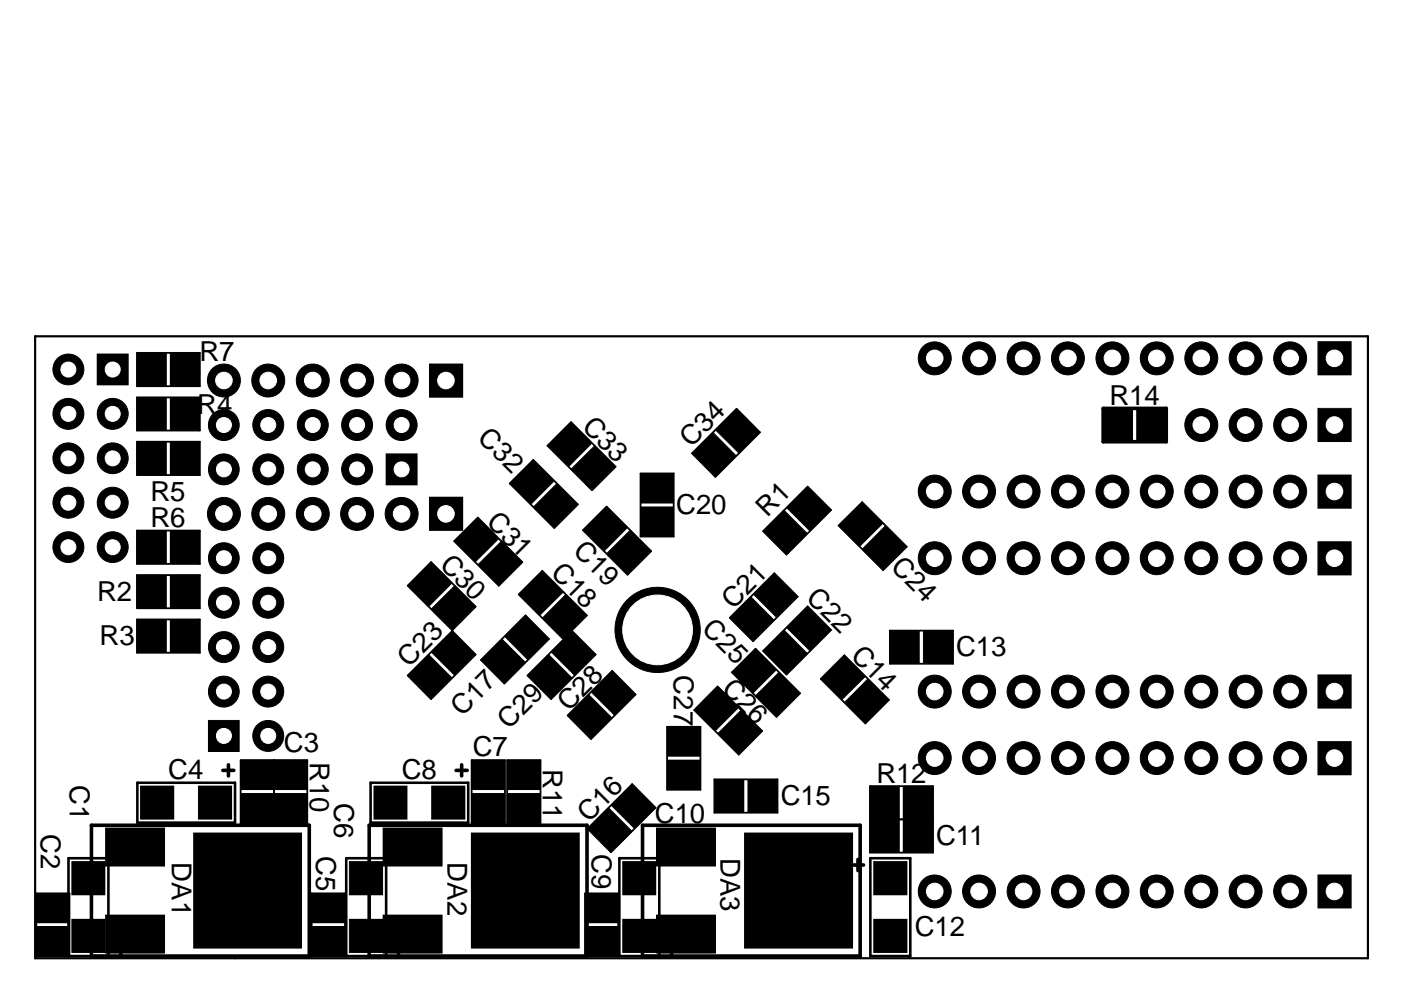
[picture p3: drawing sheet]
<svg xmlns="http://www.w3.org/2000/svg" width="297mm" height="210mm" viewBox="0 0 297 210" stroke-linecap="round" stroke-linejoin="round" font-family="sans-serif">
<defs><g id="words">
<g font-size="5.8">
<text x="42.3" y="76.5">R7</text>
<text x="41.8" y="87.8">R4</text>
<text x="235.2" y="85.9">R14</text>
<text x="101" y="93.1" transform="rotate(45 101 93.1)">C32</text>
<text x="123.2" y="90.7" transform="rotate(45 123.2 90.7)">C33</text>
<text x="146.5" y="95" transform="rotate(-45 146.5 95)">C34</text>
<text x="31.9" y="106.2">R5</text>
<text x="31.9" y="111.8">R6</text>
<text x="102.9" y="111" transform="rotate(45 102.9 111)">C31</text>
<text x="143.4" y="109">C20</text>
<text x="162.7" y="109.9" transform="rotate(-45 162.7 109.9)">R1</text>
<text x="93" y="119.9" transform="rotate(45 93 119.9)">C30</text>
<text x="121.3" y="117.1" transform="rotate(45 121.3 117.1)">C19</text>
<text x="116.6" y="121.8" transform="rotate(45 116.6 121.8)">C18</text>
<text x="188.6" y="120.4" transform="rotate(45 188.6 120.4)">C24</text>
<text x="20.6" y="127.4">R2</text>
<text x="155.4" y="129.3" transform="rotate(-45 155.4 129.3)">C21</text>
<text x="170.7" y="127" transform="rotate(45 170.7 127)">C22</text>
<text x="21.1" y="136.8">R3</text>
<text x="148.6" y="133.6" transform="rotate(45 148.6 133.6)">C25</text>
<text x="86.7" y="141.6" transform="rotate(-45 86.7 141.6)">C23</text>
<text x="142.9" y="143.2" transform="rotate(90 142.9 143.2)">C27</text>
<text x="180.2" y="139.2" transform="rotate(45 180.2 139.2)">C14</text>
<text x="202.7" y="139.1">C13</text>
<text x="152.8" y="146.3" transform="rotate(45 152.8 146.3)">C26</text>
<text x="98" y="151.9" transform="rotate(-45 98 151.9)">C17</text>
<text x="107.9" y="154.8" transform="rotate(-45 107.9 154.8)">C29</text>
<text x="120.6" y="151" transform="rotate(-45 120.6 151)">C28</text>
<text x="60.2" y="159.4">C3</text>
<text x="65.7" y="161.6" transform="rotate(90 65.7 161.6)">R10</text>
<text x="100.2" y="160.3">C7</text>
<text x="14.8" y="166.4" transform="rotate(90 14.8 166.4)">C1</text>
<text x="35.7" y="165.1">C4</text>
<text x="85.2" y="165.1">C8</text>
<text x="115.1" y="163" transform="rotate(90 115.1 163)">R11</text>
<text x="185.8" y="166">R12</text>
<text x="70.8" y="170.2" transform="rotate(90 70.8 170.2)">C6</text>
<text x="165.5" y="170.7">C15</text>
<text x="8.7" y="176.8" transform="rotate(90 8.7 176.8)">C2</text>
<text x="124.8" y="174.6" transform="rotate(-45 124.8 174.6)">C16</text>
<text x="138.9" y="174.5">C10</text>
<text x="198.5" y="179.2">C11</text>
<text x="36.4" y="182.8" transform="rotate(90 36.4 182.8)">DA1</text>
<text x="67.1" y="181.5" transform="rotate(90 67.1 181.5)">C5</text>
<text x="94.9" y="182.8" transform="rotate(90 94.9 182.8)">DA2</text>
<text x="125.5" y="181" transform="rotate(90 125.5 181)">C9</text>
<text x="152.8" y="181.9" transform="rotate(90 152.8 181.9)">DA3</text>
<text x="194" y="198.5">C12</text>
</g>
</g></defs>
<g fill="#000">
<path d="M279.5 72.5h7v7h-7zM20.7 75.1h6.5v6.5h-6.5zM29.1 84.3h6.2v6.9h-6.2zM29.1 74.9h6.2v6.9h-6.2zM29.8 94.5h4.7v5.4h-4.7zM29.8 85h4.7v5.5h-4.7zM29.8 75.6h4.7v5.5h-4.7zM36.2 84.3h6.1v6.9h-6.1zM36.2 74.9h6.1v6.9h-6.1zM36.9 94.5h4.7v5.4h-4.7zM36.9 85h4.7v5.5h-4.7zM36.9 75.6h4.7v5.5h-4.7z"/>
<path d="M91.1 77.2h7v7h-7zM234 86.7h6.1v6.9h-6.1zM234.7 87.4h4.7v5.5h-4.7zM241 86.7h6.2v6.9h-6.2zM241.7 87.4h4.8v5.5h-4.8zM279.5 86.6h7v7h-7zM29.1 112.6h6.2v6.9h-6.2zM29.1 93.7h6.2v6.9h-6.2zM29.8 113.3h4.7v5.5h-4.7zM36.2 112.6h6.1v6.9h-6.1zM36.2 93.7h6.1v6.9h-6.1zM36.9 113.3h4.7v5.5h-4.7z"/>
<path d="M81.9 96.3h6.5v6.5h-6.5zM91.1 105.5h7v7h-7zM135.9 107.5h6.8v6.2h-6.8zM135.9 100.5h6.8v6.2h-6.8zM136.6 108.2h5.5v4.8h-5.5zM136.6 101.2h5.5v4.7h-5.5zM279.5 100.8h7v7h-7zM29.1 131.4h6.2v6.9h-6.2zM29.1 122h6.2v6.9h-6.2zM29.8 132.1h4.7v5.5h-4.7zM29.8 122.7h4.7v5.5h-4.7zM36.2 131.4h6.1v6.9h-6.1z"/>
<path d="M36.2 122h6.1v6.9h-6.1zM36.9 132.1h4.7v5.5h-4.7zM36.9 122.7h4.7v5.5h-4.7zM189.5 134.5h4.7v5.5h-4.7zM196.5 134.5h4.8v5.5h-4.8zM279.5 114.9h7v7h-7zM44.2 152.8h6.5v6.5h-6.5zM142.2 154.9h5.5v4.7h-5.5zM188.8 133.8h6.1v6.9h-6.1zM195.8 133.8h6.2v6.9h-6.2zM279.5 143.1h7v7h-7zM29.8 166.7h7v7h-7z"/>
<path d="M30.6 167.4h5.6v5.6h-5.6zM42.1 166.7h7v7h-7zM42.8 167.4h5.6v5.6h-5.6zM51.1 161.2h6.9v6.2h-6.9zM51.1 168.3h6.9v6.1h-6.9zM51.8 161.9h5.5v4.8h-5.5zM51.8 169h5.5v4.7h-5.5zM58.2 168.3h6.9v6.1h-6.9zM58.2 161.2h6.9v6.2h-6.9zM58.9 169h5.4v4.7h-5.4zM58.9 161.9h5.4v4.8h-5.4zM79.3 166.7h7v7h-7z"/>
<path d="M80 167.4h5.6v5.6h-5.6zM91.6 166.7h7v7h-7zM92.3 167.4h5.5v5.6h-5.5zM100.1 161.2h6.9v6.2h-6.9zM100.1 168.3h6.9v6.1h-6.9zM100.8 161.9h5.5v4.8h-5.5zM100.8 169h5.5v4.7h-5.5zM107.6 168.3h6.9v6.1h-6.9zM107.6 161.2h6.9v6.2h-6.9zM108.3 169h5.5v4.7h-5.5zM108.3 161.9h5.5v4.8h-5.5zM141.5 154.2h6.9v6.1h-6.9z"/>
<path d="M141.5 161.2h6.9v6.2h-6.9zM142.2 161.9h5.5v4.8h-5.5zM151.6 165.3h6.1v6.9h-6.1zM152.3 166h4.7v5.5h-4.7zM158.6 165.3h6.2v6.9h-6.2zM159.3 166h4.7v5.5h-4.7zM184.5 166.8h6.2v6.8h-6.2zM185.3 167.4h4.7v5.5h-4.7zM191.6 166.8h6.1v6.8h-6.1zM192.3 167.4h4.7v5.5h-4.7zM279.5 157.3h7v7h-7zM7.8 189.5h6.8v6.1h-6.8z"/>
<path d="M8.5 190.2h5.5v4.8h-5.5zM15.3 182.7h6.9v7h-6.9zM16 183.4h5.5v5.6h-5.5zM22.4 175.6h12.5v8h-12.5zM23.1 176.3h11.1v6.6h-11.1zM66.2 189.5h6.9v6.1h-6.9zM66.9 190.2h5.4v4.8h-5.4zM74.1 182.7h7v7h-7zM74.8 183.4h5.6v5.6h-5.6zM81.3 175.6h12.4v8h-12.4zM82 176.3h11v6.6h-11zM124.1 189.5h6.9v6.1h-6.9z"/>
<path d="M124.8 190.2h5.5v4.8h-5.5zM132.1 182.7h6.9v7h-6.9zM132.8 183.4h5.5v5.6h-5.5zM139.2 175.6h12.5v8h-12.5zM139.9 176.3h11.1v6.6h-11.1zM184.5 173.8h6.2v6.9h-6.2zM185.3 174.5h4.7v5.5h-4.7zM185.3 182.7h7v7h-7zM186 183.4h5.6v5.6h-5.6zM191.6 173.8h6.1v6.9h-6.1zM192.3 174.5h4.7v5.5h-4.7zM279.5 185.6h7v6.9h-7z"/>
<path d="M7.8 196.5h6.8v6.2h-6.8zM8.5 197.2h5.5v4.8h-5.5zM15.3 195h6.9v6.9h-6.9zM16 195.7h5.5v5.5h-5.5zM22.4 194.1h12.5v8h-12.5zM23.1 194.8h11.1v6.6h-11.1zM41.1 176.7h22.8v24.3h-22.8zM41.8 177.4h21.4v22.9h-21.4zM66.2 196.5h6.9v6.2h-6.9zM66.9 197.2h5.4v4.8h-5.4zM74.1 195h7v6.9h-7zM74.8 195.7h5.6v5.5h-5.6z"/>
<path d="M81.3 194.1h12.4v8h-12.4zM82 194.8h11v6.6h-11zM100 176.7h22.8v24.3h-22.8zM100.7 177.4h21.4v22.9h-21.4zM124.1 196.5h6.9v6.2h-6.9zM124.8 197.2h5.5v4.8h-5.5zM132.1 195h6.9v6.9h-6.9zM132.8 195.7h5.5v5.5h-5.5zM139.2 194.1h12.5v8h-12.5zM139.9 194.8h11.1v6.6h-11.1zM157.9 176.7h22.9v24.3h-22.9zM158.6 177.4h21.4v22.9h-21.4z"/>
<path d="M185.3 195h7v6.9h-7zM186 195.7h5.6v5.5h-5.6z"/>
</g>
<g fill="none" stroke="#000" stroke-width=".21">
<path d="M20.6 75.1h6.6v6.5h-6.6zM29.1 74.9h6.2v6.9h-6.2zM29.8 75.6h4.7v5.5h-4.7zM36.1 74.9h6.2v6.9h-6.2zM36.8 75.6h4.8v5.5h-4.8zM91.1 77.2h7v7h-7zM279.4 72.4h7.1v7.1h-7.1zM29.1 93.7h6.2v6.9h-6.2zM29.1 84.3h6.2v6.9h-6.2zM29.8 94.4h4.7v5.5h-4.7zM29.8 85h4.7v5.5h-4.7zM36.1 93.7h6.2v6.9h-6.2z"/>
<path d="M36.1 84.3h6.2v6.9h-6.2zM36.8 94.4h4.8v5.5h-4.8zM36.8 85h4.8v5.5h-4.8zM81.9 96.2h6.5v6.6h-6.5zM233.9 86.6h6.2v7h-6.2zM234.7 87.3h4.7v5.6h-4.7zM241 86.6h6.2v7h-6.2zM241.7 87.3h4.8v5.6h-4.8zM279.4 86.6h7.1v7h-7.1zM29.1 112.5h6.2v7h-6.2zM29.8 113.3h4.7v5.5h-4.7zM36.1 112.5h6.2v7h-6.2z"/>
<path d="M36.8 113.3h4.8v5.5h-4.8zM91.1 105.4h7v7.1h-7zM135.8 107.5h6.9v6.2h-6.9zM135.8 100.4h6.9v6.3h-6.9zM136.5 108.2h5.6v4.8h-5.6zM136.5 101.1h5.6v4.8h-5.6zM279.4 114.9h7.1v7h-7.1zM279.4 100.7h7.1v7.1h-7.1zM29.1 131.4h6.2v6.9h-6.2zM29.1 122h6.2v6.9h-6.2zM29.8 132.1h4.7v5.5h-4.7zM29.8 122.7h4.7v5.5h-4.7z"/>
<path d="M36.1 131.4h6.2v6.9h-6.2zM36.1 122h6.2v6.9h-6.2zM36.8 132.1h4.8v5.5h-4.8zM36.8 122.7h4.8v5.5h-4.8zM188.7 133.7h6.2v7h-6.2zM189.4 134.4h4.8v5.6h-4.8zM195.8 133.7h6.2v7h-6.2zM196.5 134.4h4.8v5.6h-4.8zM44.2 152.8h6.5v6.5h-6.5zM141.5 154.1h6.9v6.2h-6.9zM142.2 154.8h5.5v4.8h-5.5zM279.4 157.2h7.1v7.1h-7.1z"/>
<path d="M279.4 143.1h7.1v7h-7.1zM22.4 175.6h12.5v8h-12.5zM23.1 176.3h11.1v6.6h-11.1zM29.8 166.7h7v7h-7zM30.5 167.4h5.7v5.6h-5.7zM41.1 176.6h22.8v24.4h-22.8zM41.8 177.3h21.4v23h-21.4zM42.1 166.7h7v7h-7zM42.8 167.4h5.6v5.6h-5.6zM51.1 161.2h6.9v6.2h-6.9zM51.1 168.2h6.9v6.2h-6.9zM51.8 161.9h5.5v4.8h-5.5z"/>
<path d="M51.8 169h5.5v4.7h-5.5zM58.1 168.2h7v6.2h-7zM58.1 161.2h7v6.2h-7zM58.8 169h5.5v4.7h-5.5zM58.8 161.9h5.5v4.8h-5.5zM79.3 166.7h7v7h-7zM80 167.4h5.6v5.6h-5.6zM81.2 175.6h12.5v8h-12.5zM82 176.3h11v6.6h-11zM91.5 166.7h7.1v7h-7.1zM92.2 167.4h5.6v5.6h-5.6zM99.9 176.6h22.9v24.4h-22.9z"/>
<path d="M100 161.2h7v6.2h-7zM100 168.2h7v6.2h-7zM100.6 177.3h21.5v23h-21.5zM100.8 161.9h5.5v4.8h-5.5zM100.8 169h5.5v4.7h-5.5zM107.6 168.2h6.9v6.2h-6.9zM107.6 161.2h6.9v6.2h-6.9zM108.3 169h5.5v4.7h-5.5zM108.3 161.9h5.5v4.8h-5.5zM139.2 175.6h12.5v8h-12.5zM139.9 176.3h11.1v6.6h-11.1zM141.5 161.2h6.9v6.2h-6.9z"/>
<path d="M142.2 161.9h5.5v4.8h-5.5zM151.5 165.3h6.2v6.9h-6.2zM152.2 166h4.8v5.5h-4.8zM157.9 176.6h22.9v24.4h-22.9zM158.6 165.3h6.2v6.9h-6.2zM158.6 177.3h21.4v23h-21.4zM159.3 166h4.7v5.5h-4.7zM184.5 166.7h6.2v6.9h-6.2zM184.5 173.8h6.2v6.9h-6.2zM185.2 167.4h4.8v5.5h-4.8zM185.2 174.5h4.8v5.5h-4.8zM191.5 166.7h6.2v6.9h-6.2z"/>
<path d="M191.5 173.8h6.2v6.9h-6.2zM192.2 167.4h4.8v5.5h-4.8zM192.2 174.5h4.8v5.5h-4.8zM7.7 189.5h6.9v6.1h-6.9zM7.7 196.5h6.9v6.2h-6.9zM8.4 190.2h5.6v4.8h-5.6zM8.4 197.2h5.6v4.8h-5.6zM15.2 182.7h7v7h-7zM15.2 194.9h7v7h-7zM15.9 183.4h5.6v5.6h-5.6zM15.9 195.6h5.6v5.6h-5.6zM22.4 194h12.5v8.1h-12.5z"/>
<path d="M23.1 194.7h11.1v6.7h-11.1zM66.1 189.5h7v6.1h-7zM66.1 196.5h7v6.2h-7zM66.8 190.2h5.5v4.8h-5.5zM66.8 197.2h5.5v4.8h-5.5zM74.1 182.7h7v7h-7zM74.1 194.9h7v7h-7zM74.8 183.4h5.6v5.6h-5.6zM74.8 195.6h5.6v5.6h-5.6zM81.2 194h12.5v8.1h-12.5zM82 194.7h11v6.7h-11zM124.1 189.5h6.9v6.1h-6.9z"/>
<path d="M124.1 196.5h6.9v6.2h-6.9zM124.8 190.2h5.5v4.8h-5.5zM124.8 197.2h5.5v4.8h-5.5zM132 182.7h7v7h-7zM132 194.9h7v7h-7zM132.7 183.4h5.6v5.6h-5.6zM132.7 195.6h5.6v5.6h-5.6zM139.2 194h12.5v8.1h-12.5zM139.9 194.7h11.1v6.7h-11.1zM185.3 194.9h7v7h-7zM185.3 182.7h7v7h-7zM185.9 195.6h5.7v5.6h-5.7z"/>
<path d="M185.9 183.4h5.7v5.6h-5.7zM279.4 185.5h7.1v7h-7.1z"/>
</g>
<g fill="#000" stroke="#000" stroke-width=".21">
<path d="M121.1 89.5l4.4 4.5-4.9 4.9-4.4-4.4z" fill-rule="evenodd"/>
<path d="M117.1 94.5l4-3.9 3.4 3.4-3.9 3.9z" fill-rule="evenodd"/>
<path d="M121.1 99.5l5-5 4.4 4.4-5 5z" fill-rule="evenodd"/>
<path d="M122.1 99.5l4-3.9 3.4 3.3-4 4z" fill-rule="evenodd"/>
<path d="M151.2 91.7l4.9 5-4.4 4.4-4.9-5z" fill-rule="evenodd"/>
<path d="M147.7 96.1l3.5-3.4 3.9 4-3.4 3.3z" fill-rule="evenodd"/>
<path d="M151.7 91.2l4.5-4.5 4.9 5-4.4 4.4z" fill-rule="evenodd"/>
<path d="M152.7 91.2l3.5-3.5 3.9 4-3.4 3.4z" fill-rule="evenodd"/>
<path d="M96.4 114.7l4.9-4.9 4.4 4.4-4.9 4.9z" fill-rule="evenodd"/>
<path d="M101.3 110.8l3.4 3.4-3.9 4-3.4-3.5z" fill-rule="evenodd"/>
<path d="M106.3 114.8l4.4 4.4-5 4.9-4.4-4.4z" fill-rule="evenodd"/>
<path d="M106.3 115.8l3.4 3.4-4 3.9-3.3-3.4z" fill-rule="evenodd"/>
<path d="M113.1 97.6l4.4 4.4-4.9 4.9-4.5-4.4z" fill-rule="evenodd"/>
<path d="M113.1 98.6l3.4 3.4-3.9 3.9-3.5-3.4z" fill-rule="evenodd"/>
<path d="M118.1 102.5l4.4 4.4-5 5-4.4-4.4z" fill-rule="evenodd"/>
<path d="M118.1 103.6l3.4 3.3-4 4-3.4-3.4z" fill-rule="evenodd"/>
<path d="M124.7 112.4l3.9-3.9 3.4 3.4-3.9 3.9z" fill-rule="evenodd"/>
<path d="M128.6 107.5l4.4 4.4-4.9 4.9-4.4-4.4z" fill-rule="evenodd"/>
<path d="M129.7 117.4l3.9-4 3.4 3.5-3.9 3.9z" fill-rule="evenodd"/>
<path d="M128.7 117.4l4.9-4.9 4.4 4.4-4.9 4.9z" fill-rule="evenodd"/>
<path d="M161.8 112.6l4.4-4.4 5 4.9-4.4 4.4z" fill-rule="evenodd"/>
<path d="M162.8 112.6l3.4-3.4 4 3.9-3.4 3.5z" fill-rule="evenodd"/>
<path d="M166.8 107.6l4.4-4.4 4.9 4.9-4.4 4.5z" fill-rule="evenodd"/>
<path d="M167.8 107.6l3.4-3.4 4 3.9-3.5 3.5z" fill-rule="evenodd"/>
<path d="M182.8 107.5l3.4 3.4-4 4-3.3-3.5z" fill-rule="evenodd"/>
<path d="M177.8 111.4l5-4.9 4.4 4.4-5 4.9z" fill-rule="evenodd"/>
<path d="M183.8 116.4l3.9-3.9 3.5 3.4-4 3.9z" fill-rule="evenodd"/>
<path d="M187.7 111.5l4.5 4.4-5 4.9-4.4-4.4z" fill-rule="evenodd"/>
<path d="M91.4 119.2l4.4 4.4-4.9 5-4.4-4.4z" fill-rule="evenodd"/>
<path d="M91.4 120.2l3.4 3.4-3.9 4-3.4-3.4z" fill-rule="evenodd"/>
<path d="M91.4 129.1l5-4.9 4.4 4.4-4.9 4.9z" fill-rule="evenodd"/>
<path d="M92.5 129.1l3.9-3.9 3.4 3.4-3.9 4z" fill-rule="evenodd"/>
<path d="M106.4 135.5l5 4.9-4.5 4.4-4.9-4.9z" fill-rule="evenodd"/>
<path d="M103 139.9l3.4-3.4 4 3.9-3.5 3.5z" fill-rule="evenodd"/>
<path d="M107 134.9l4.4-4.4 4.9 5-4.4 4.4z" fill-rule="evenodd"/>
<path d="M108 134.9l3.4-3.4 4 4-3.5 3.4z" fill-rule="evenodd"/>
<path d="M111.9 143.2l4.4-4.4 4.9 4.9-4.4 4.4z" fill-rule="evenodd"/>
<path d="M112.9 143.2l3.4-3.4 4 3.9-3.5 3.5z" fill-rule="evenodd"/>
<path d="M115 122.1l3.4 3.4-4 4-3.4-3.5z" fill-rule="evenodd"/>
<path d="M110 126l5-4.9 4.4 4.4-5 4.9z" fill-rule="evenodd"/>
<path d="M121.3 133.8l4.9 5-4.4 4.4-4.9-5z" fill-rule="evenodd"/>
<path d="M121.3 134.8l3.9 4-3.4 3.4-3.9-4z" fill-rule="evenodd"/>
<path d="M119.9 127.1l3.5 3.4-4 3.9-3.4-3.4z" fill-rule="evenodd"/>
<path d="M119.9 126.1l4.4 4.4-4.9 4.9-4.4-4.4z" fill-rule="evenodd"/>
<path d="M159.2 126.5l4.9 5-4.4 4.4-4.9-4.9z" fill-rule="evenodd"/>
<path d="M159.2 127.6l3.9 3.9-3.4 3.4-3.9-3.9z" fill-rule="evenodd"/>
<path d="M164.2 121.6l4.9 4.9-4.4 4.4-4.9-4.9z" fill-rule="evenodd"/>
<path d="M164.2 122.6l3.9 3.9-3.4 3.4-4-3.9z" fill-rule="evenodd"/>
<path d="M166.8 133.1l4.4-4.4 4.9 4.9-4.4 4.4z" fill-rule="evenodd"/>
<path d="M167.8 133.1l3.4-3.5 4 4-3.5 3.4z" fill-rule="evenodd"/>
<path d="M86.5 143.2l4.4-4.4 4.9 4.9-4.4 4.4z" fill-rule="evenodd"/>
<path d="M87.5 143.2l3.4-3.4 3.9 3.9-3.4 3.5z" fill-rule="evenodd"/>
<path d="M91.4 138.2l4.5-4.4 4.9 5-4.4 4.4z" fill-rule="evenodd"/>
<path d="M92.5 138.2l3.4-3.4 3.9 4-3.4 3.4z" fill-rule="evenodd"/>
<path d="M120.4 151.7l4.4-4.4 4.9 4.9-4.4 4.4z" fill-rule="evenodd"/>
<path d="M121.4 151.7l3.4-3.4 3.9 3.9-3.4 3.4z" fill-rule="evenodd"/>
<path d="M125.3 146.7l4.5-4.4 4.9 4.9-4.4 4.5z" fill-rule="evenodd"/>
<path d="M126.4 146.7l3.4-3.4 3.9 3.9-3.4 3.4z" fill-rule="evenodd"/>
<path d="M152.1 145.6l4.5 4.4-5 5-4.4-4.4z" fill-rule="evenodd"/>
<path d="M148.2 150.6l3.9-4 3.5 3.4-4 3.9z" fill-rule="evenodd"/>
<path d="M152.2 155.5l4.9-4.9 4.4 4.4-4.9 4.9z" fill-rule="evenodd"/>
<path d="M157.1 151.6l3.5 3.4-4 3.9-3.4-3.4z" fill-rule="evenodd"/>
<path d="M160.2 137.6l4.4 4.4-5 5-4.4-4.4z" fill-rule="evenodd"/>
<path d="M160.2 138.6l3.4 3.4-4 3.9-3.3-3.3z" fill-rule="evenodd"/>
<path d="M165.1 142.6l4.4 4.4-4.9 4.9-4.4-4.4z" fill-rule="evenodd"/>
<path d="M161.2 147.5l3.9-3.9 3.5 3.4-4 3.9z" fill-rule="evenodd"/>
<path d="M166.2 133.6l5 5-4.4 4.4-5-5z" fill-rule="evenodd"/>
<path d="M162.8 138l3.4-3.4 4 4-3.4 3.4z" fill-rule="evenodd"/>
<path d="M175.1 143.9l3.9-3.9 3.4 3.4-3.9 3.9z" fill-rule="evenodd"/>
<path d="M174.1 143.9l4.9-4.9 4.4 4.4-4.9 5z" fill-rule="evenodd"/>
<path d="M180 148.9l4-3.9 3.4 3.4-3.9 3.9z" fill-rule="evenodd"/>
<path d="M184 144l4.4 4.4-4.9 4.9-4.4-4.4z" fill-rule="evenodd"/>
<path d="M125.6 175.7l3.4-3.4 4 3.9-3.5 3.4z" fill-rule="evenodd"/>
<path d="M129.6 170.7l4.4-4.4 4.9 5-4.4 4.4z" fill-rule="evenodd"/>
<path d="M130.6 170.7l3.4-3.4 4 4-3.5 3.4z" fill-rule="evenodd"/>
<path d="M124.6 175.7l4.4-4.4 5 4.9-4.5 4.5z" fill-rule="evenodd"/>
<circle cx="14.5" cy="78.3" r="3.3"/>
<circle cx="198.2" cy="76" r="3.5"/>
<circle cx="207.6" cy="76" r="3.5"/>
<circle cx="217" cy="76" r="3.5"/>
<circle cx="226.4" cy="76" r="3.5"/>
<circle cx="235.9" cy="76" r="3.5"/>
<circle cx="245.2" cy="76" r="3.5"/>
<circle cx="254.7" cy="76" r="3.5"/>
<circle cx="264.1" cy="76" r="3.5"/>
<circle cx="273.5" cy="76" r="3.5"/>
<circle cx="14.5" cy="87.7" r="3.3"/>
<circle cx="14.5" cy="97.2" r="3.3"/>
<circle cx="23.9" cy="87.7" r="3.3"/>
<circle cx="23.9" cy="97.2" r="3.3"/>
<circle cx="47.4" cy="99.5" r="3.3"/>
<circle cx="47.4" cy="90.1" r="3.3"/>
<circle cx="47.5" cy="80.7" r="3.5"/>
<circle cx="56.9" cy="80.7" r="3.5"/>
<circle cx="56.9" cy="99.5" r="3.3"/>
<circle cx="56.9" cy="90.1" r="3.3"/>
<circle cx="66.3" cy="80.7" r="3.5"/>
<circle cx="66.3" cy="99.5" r="3.3"/>
<circle cx="66.3" cy="90.1" r="3.3"/>
<circle cx="75.7" cy="80.7" r="3.5"/>
<circle cx="75.7" cy="99.5" r="3.3"/>
<circle cx="75.7" cy="90.1" r="3.3"/>
<circle cx="85.1" cy="80.7" r="3.5"/>
<circle cx="85.1" cy="90.1" r="3.3"/>
<circle cx="254.7" cy="90.1" r="3.5"/>
<circle cx="264.1" cy="90.1" r="3.5"/>
<circle cx="273.5" cy="90.1" r="3.5"/>
<circle cx="14.5" cy="106.6" r="3.3"/>
<circle cx="14.5" cy="116" r="3.3"/>
<circle cx="23.9" cy="106.6" r="3.3"/>
<circle cx="23.9" cy="116" r="3.3"/>
<circle cx="47.4" cy="118.4" r="3.3"/>
<circle cx="47.5" cy="109" r="3.5"/>
<circle cx="56.9" cy="109" r="3.5"/>
<circle cx="56.9" cy="118.4" r="3.3"/>
<circle cx="66.3" cy="109" r="3.5"/>
<circle cx="75.7" cy="109" r="3.5"/>
<circle cx="85.1" cy="109" r="3.5"/>
<circle cx="198.2" cy="104.2" r="3.5"/>
<circle cx="198.2" cy="118.4" r="3.5"/>
<circle cx="207.6" cy="104.2" r="3.5"/>
<circle cx="207.6" cy="118.4" r="3.5"/>
<circle cx="217" cy="104.2" r="3.5"/>
<circle cx="217" cy="118.4" r="3.5"/>
<circle cx="226.4" cy="104.2" r="3.5"/>
<circle cx="226.4" cy="118.4" r="3.5"/>
<circle cx="235.9" cy="104.2" r="3.5"/>
<circle cx="235.9" cy="118.4" r="3.5"/>
<circle cx="245.2" cy="104.2" r="3.5"/>
<circle cx="245.2" cy="118.4" r="3.5"/>
<circle cx="254.7" cy="104.2" r="3.5"/>
<circle cx="254.7" cy="118.4" r="3.5"/>
<circle cx="264.1" cy="104.2" r="3.5"/>
<circle cx="264.1" cy="118.4" r="3.5"/>
<circle cx="273.5" cy="104.2" r="3.5"/>
<circle cx="273.5" cy="118.4" r="3.5"/>
<circle cx="47.4" cy="137.2" r="3.3"/>
<circle cx="47.4" cy="127.8" r="3.3"/>
<circle cx="56.9" cy="137.2" r="3.3"/>
<circle cx="56.9" cy="127.8" r="3.3"/>
<circle cx="139.4" cy="133.5" r="9"/>
<circle cx="47.4" cy="146.6" r="3.3"/>
<circle cx="56.9" cy="156" r="3.3"/>
<circle cx="56.9" cy="146.6" r="3.3"/>
<circle cx="198.2" cy="146.6" r="3.5"/>
<circle cx="207.6" cy="146.6" r="3.5"/>
<circle cx="217" cy="146.6" r="3.5"/>
<circle cx="226.4" cy="146.6" r="3.5"/>
<circle cx="235.9" cy="146.6" r="3.5"/>
<circle cx="245.2" cy="146.6" r="3.5"/>
<circle cx="254.7" cy="146.6" r="3.5"/>
<circle cx="264.1" cy="146.6" r="3.5"/>
<circle cx="273.5" cy="146.6" r="3.5"/>
<circle cx="198.2" cy="160.7" r="3.5"/>
<circle cx="207.6" cy="160.7" r="3.5"/>
<circle cx="217" cy="160.7" r="3.5"/>
<circle cx="226.4" cy="160.7" r="3.5"/>
<circle cx="235.9" cy="160.7" r="3.5"/>
<circle cx="245.2" cy="160.7" r="3.5"/>
<circle cx="254.7" cy="160.7" r="3.5"/>
<circle cx="264.1" cy="160.7" r="3.5"/>
<circle cx="273.5" cy="160.7" r="3.5"/>
<circle cx="198.2" cy="189" r="3.5"/>
<circle cx="207.6" cy="189" r="3.5"/>
<circle cx="217" cy="189" r="3.5"/>
<circle cx="226.4" cy="189" r="3.5"/>
<circle cx="235.9" cy="189" r="3.5"/>
<circle cx="245.2" cy="189" r="3.5"/>
<circle cx="254.7" cy="189" r="3.5"/>
<circle cx="264.1" cy="189" r="3.5"/>
<circle cx="273.5" cy="189" r="3.5"/>
</g>
<g fill="#fff" stroke="#fff" stroke-width=".21">
<circle cx="23.9" cy="106.6" r="1.6"/>
<circle cx="23.9" cy="116" r="1.6"/>
<circle cx="23.9" cy="87.7" r="1.6"/>
<circle cx="23.9" cy="78.3" r="1.6"/>
<circle cx="14.5" cy="106.6" r="1.6"/>
<circle cx="14.5" cy="116" r="1.6"/>
<circle cx="14.5" cy="78.3" r="1.6"/>
<circle cx="14.5" cy="87.7" r="1.6"/>
<circle cx="23.9" cy="97.2" r="1.6"/>
<circle cx="14.5" cy="97.2" r="1.6"/>
<circle cx="198.2" cy="160.7" r="1.76"/>
<circle cx="207.6" cy="160.7" r="1.76"/>
<circle cx="217" cy="160.7" r="1.76"/>
<circle cx="226.4" cy="160.7" r="1.76"/>
<circle cx="235.9" cy="160.7" r="1.76"/>
<circle cx="245.3" cy="160.7" r="1.76"/>
<circle cx="254.7" cy="160.7" r="1.76"/>
<circle cx="264.1" cy="160.7" r="1.76"/>
<circle cx="273.5" cy="160.7" r="1.76"/>
<circle cx="282.9" cy="160.7" r="1.76"/>
<circle cx="198.2" cy="76" r="1.76"/>
<circle cx="207.6" cy="76" r="1.76"/>
<circle cx="217" cy="76" r="1.76"/>
<circle cx="226.4" cy="76" r="1.76"/>
<circle cx="235.9" cy="76" r="1.76"/>
<circle cx="245.3" cy="76" r="1.76"/>
<circle cx="254.7" cy="76" r="1.76"/>
<circle cx="264.1" cy="76" r="1.76"/>
<circle cx="273.5" cy="76" r="1.76"/>
<circle cx="282.9" cy="76" r="1.76"/>
<circle cx="94.5" cy="109" r="1.76"/>
<circle cx="85.1" cy="109" r="1.76"/>
<circle cx="66.3" cy="109" r="1.76"/>
<circle cx="56.9" cy="109" r="1.76"/>
<circle cx="75.7" cy="109" r="1.76"/>
<circle cx="47.5" cy="109" r="1.76"/>
<circle cx="94.5" cy="80.7" r="1.76"/>
<circle cx="85.1" cy="80.7" r="1.76"/>
<circle cx="66.3" cy="80.7" r="1.76"/>
<circle cx="56.9" cy="80.7" r="1.76"/>
<circle cx="75.7" cy="80.7" r="1.76"/>
<circle cx="47.5" cy="80.7" r="1.76"/>
<circle cx="198.2" cy="118.4" r="1.76"/>
<circle cx="207.6" cy="118.4" r="1.76"/>
<circle cx="217" cy="118.4" r="1.76"/>
<circle cx="226.4" cy="118.4" r="1.76"/>
<circle cx="235.9" cy="118.4" r="1.76"/>
<circle cx="245.3" cy="118.4" r="1.76"/>
<circle cx="254.7" cy="118.4" r="1.76"/>
<circle cx="264.1" cy="118.4" r="1.76"/>
<circle cx="273.5" cy="118.4" r="1.76"/>
<circle cx="282.9" cy="118.4" r="1.76"/>
<circle cx="198.2" cy="146.6" r="1.76"/>
<circle cx="207.6" cy="146.6" r="1.76"/>
<circle cx="217" cy="146.6" r="1.76"/>
<circle cx="226.4" cy="146.6" r="1.76"/>
<circle cx="235.9" cy="146.6" r="1.76"/>
<circle cx="245.3" cy="146.6" r="1.76"/>
<circle cx="254.7" cy="146.6" r="1.76"/>
<circle cx="264.1" cy="146.6" r="1.76"/>
<circle cx="273.5" cy="146.6" r="1.76"/>
<circle cx="282.9" cy="146.6" r="1.76"/>
<circle cx="198.2" cy="189" r="1.76"/>
<circle cx="207.6" cy="189" r="1.76"/>
<circle cx="217" cy="189" r="1.76"/>
<circle cx="226.4" cy="189" r="1.76"/>
<circle cx="235.9" cy="189" r="1.76"/>
<circle cx="245.3" cy="189" r="1.76"/>
<circle cx="254.7" cy="189" r="1.76"/>
<circle cx="264.1" cy="189" r="1.76"/>
<circle cx="273.5" cy="189" r="1.76"/>
<circle cx="282.9" cy="189" r="1.76"/>
<circle cx="282.9" cy="90.1" r="1.76"/>
<circle cx="264.1" cy="90.1" r="1.76"/>
<circle cx="254.7" cy="90.1" r="1.76"/>
<circle cx="273.5" cy="90.1" r="1.76"/>
<circle cx="47.5" cy="127.8" r="1.6"/>
<circle cx="47.5" cy="118.4" r="1.6"/>
<circle cx="47.5" cy="146.6" r="1.6"/>
<circle cx="47.5" cy="156" r="1.6"/>
<circle cx="56.9" cy="127.8" r="1.6"/>
<circle cx="56.9" cy="118.4" r="1.6"/>
<circle cx="56.9" cy="156" r="1.6"/>
<circle cx="56.9" cy="146.6" r="1.6"/>
<circle cx="47.5" cy="137.2" r="1.6"/>
<circle cx="56.9" cy="137.2" r="1.6"/>
<circle cx="56.9" cy="99.5" r="1.6"/>
<circle cx="47.5" cy="99.5" r="1.6"/>
<circle cx="75.7" cy="99.5" r="1.6"/>
<circle cx="85.1" cy="99.5" r="1.6"/>
<circle cx="56.9" cy="90.1" r="1.6"/>
<circle cx="47.5" cy="90.1" r="1.6"/>
<circle cx="85.1" cy="90.1" r="1.6"/>
<circle cx="75.7" cy="90.1" r="1.6"/>
<circle cx="66.3" cy="99.5" r="1.6"/>
<circle cx="66.3" cy="90.1" r="1.6"/>
<circle cx="198.2" cy="104.2" r="1.76"/>
<circle cx="207.6" cy="104.2" r="1.76"/>
<circle cx="217" cy="104.2" r="1.76"/>
<circle cx="226.4" cy="104.2" r="1.76"/>
<circle cx="235.9" cy="104.2" r="1.76"/>
<circle cx="245.3" cy="104.2" r="1.76"/>
<circle cx="254.7" cy="104.2" r="1.76"/>
<circle cx="264.1" cy="104.2" r="1.76"/>
<circle cx="273.5" cy="104.2" r="1.76"/>
<circle cx="282.9" cy="104.2" r="1.76"/>
<circle cx="139.4" cy="133.5" r="7.4"/>
</g>
<g fill="none" stroke="#000" stroke-width=".38">
<path d="M29 74.8h13.4v7.1h-13.4zM29 84.3h13.4v7h-13.4zM29 93.7h13.4v7h-13.4zM116.1 94.5l5-5 9.4 9.4-5 5zM156.2 86.7l4.9 5-9.4 9.4-5-5zM29 112.5h13.4v7.1h-13.4zM91.4 119.2l9.4 9.4-4.9 5-9.5-9.4zM96.3 114.7l5-5 9.4 9.5-5 5zM108.1 102.5l5-5 9.4 9.4-5 5zM128.6 107.4l9.4 9.5-4.9 4.9-9.5-9.4zM135.8 100.4h7v13.4h-7zM171.2 103.2l5 4.9-9.4 9.5-5-5z"/>
<path d="M177.8 111.4l5-4.9 9.4 9.4-5 5zM29 121.9h13.4v7.1h-13.4zM29 131.3h13.4v7.1h-13.4zM102 139.9l9.4-9.4 5 5-9.5 9.4zM110 126l5-5 9.4 9.5-5 5zM121.3 133.8l5 5-9.5 9.4-5-5zM160.2 137.6l9.4 9.4-5 5-9.4-9.4zM164.2 121.6l4.9 4.9-9.4 9.4-5-4.9zM171.2 128.6l5 5-9.4 9.4-5-5zM188.7 133.7h13.4v7h-13.4zM86.4 143.2l9.5-9.4 4.9 5-9.4 9.4zM120.4 151.7l9.4-9.4 4.9 4.9-9.4 9.5z"/>
<path d="M141.4 154.1h7.1v13.3h-7.1zM152.1 145.6l9.5 9.4-5 5-9.4-9.4zM174 143.9l5-4.9 9.5 9.4-5 5zM51 161.2h14.2v13.3h-14.2zM58.1 161.2v13.3M100 161.2h7.1v13.3h-7.1zM107.5 161.2h7.1v13.3h-7.1zM124.6 175.7l9.4-9.4 5 5-9.5 9.4zM151.5 165.2h13.3v7.1h-13.3zM184.4 166.7h13.4v14.1h-13.4zM184.4 173.7h13.4M184.4 173.8h13.4"/>
<path d="M7.7 189.4h7v13.4h-7zM66.1 189.4h7.1v13.4h-7.1zM124 189.4h7.1v13.4h-7.1z"/>
</g>
<g fill="none" stroke="#000" stroke-width=".76">
<path d="M233.9 86.6h13.4v7.1h-13.4zM19.4 175h46.2v27.7h-46.2zM47.2 163.3h2.4M48.4 162.2v2.3M78.3 175h46.2v27.7h-46.2zM96.7 163.3h2.4M97.9 162.2v2.3M136.2 175h46.2v27.7h-46.2zM180.7 183.4h2.4M181.9 182.2v2.4M24.4 201.3h2.4M25.6 200.1v2.4"/>
<path d="M83.3 201.3h2.3M84.5 200.1v2.4M141.2 201.3h2.4M142.4 200.1v2.4"/>
</g>
<path d="M29.1 166h20.7v8.4h-20.7zM78.6 166h20.7v8.4h-20.7zM14.5 182h8.5v20.7h-8.5zM73.4 182h8.5v20.7h-8.5zM131.3 182h8.5v20.7h-8.5zM184.5 182h8.5v20.7h-8.5z" fill="none" stroke="#000" stroke-width=".55"/>
<path d="M7.5 71.3h282.5v131.9h-282.5z" fill="none" stroke="#000" stroke-width=".47"/>
<use href="#words"/>
</svg>
